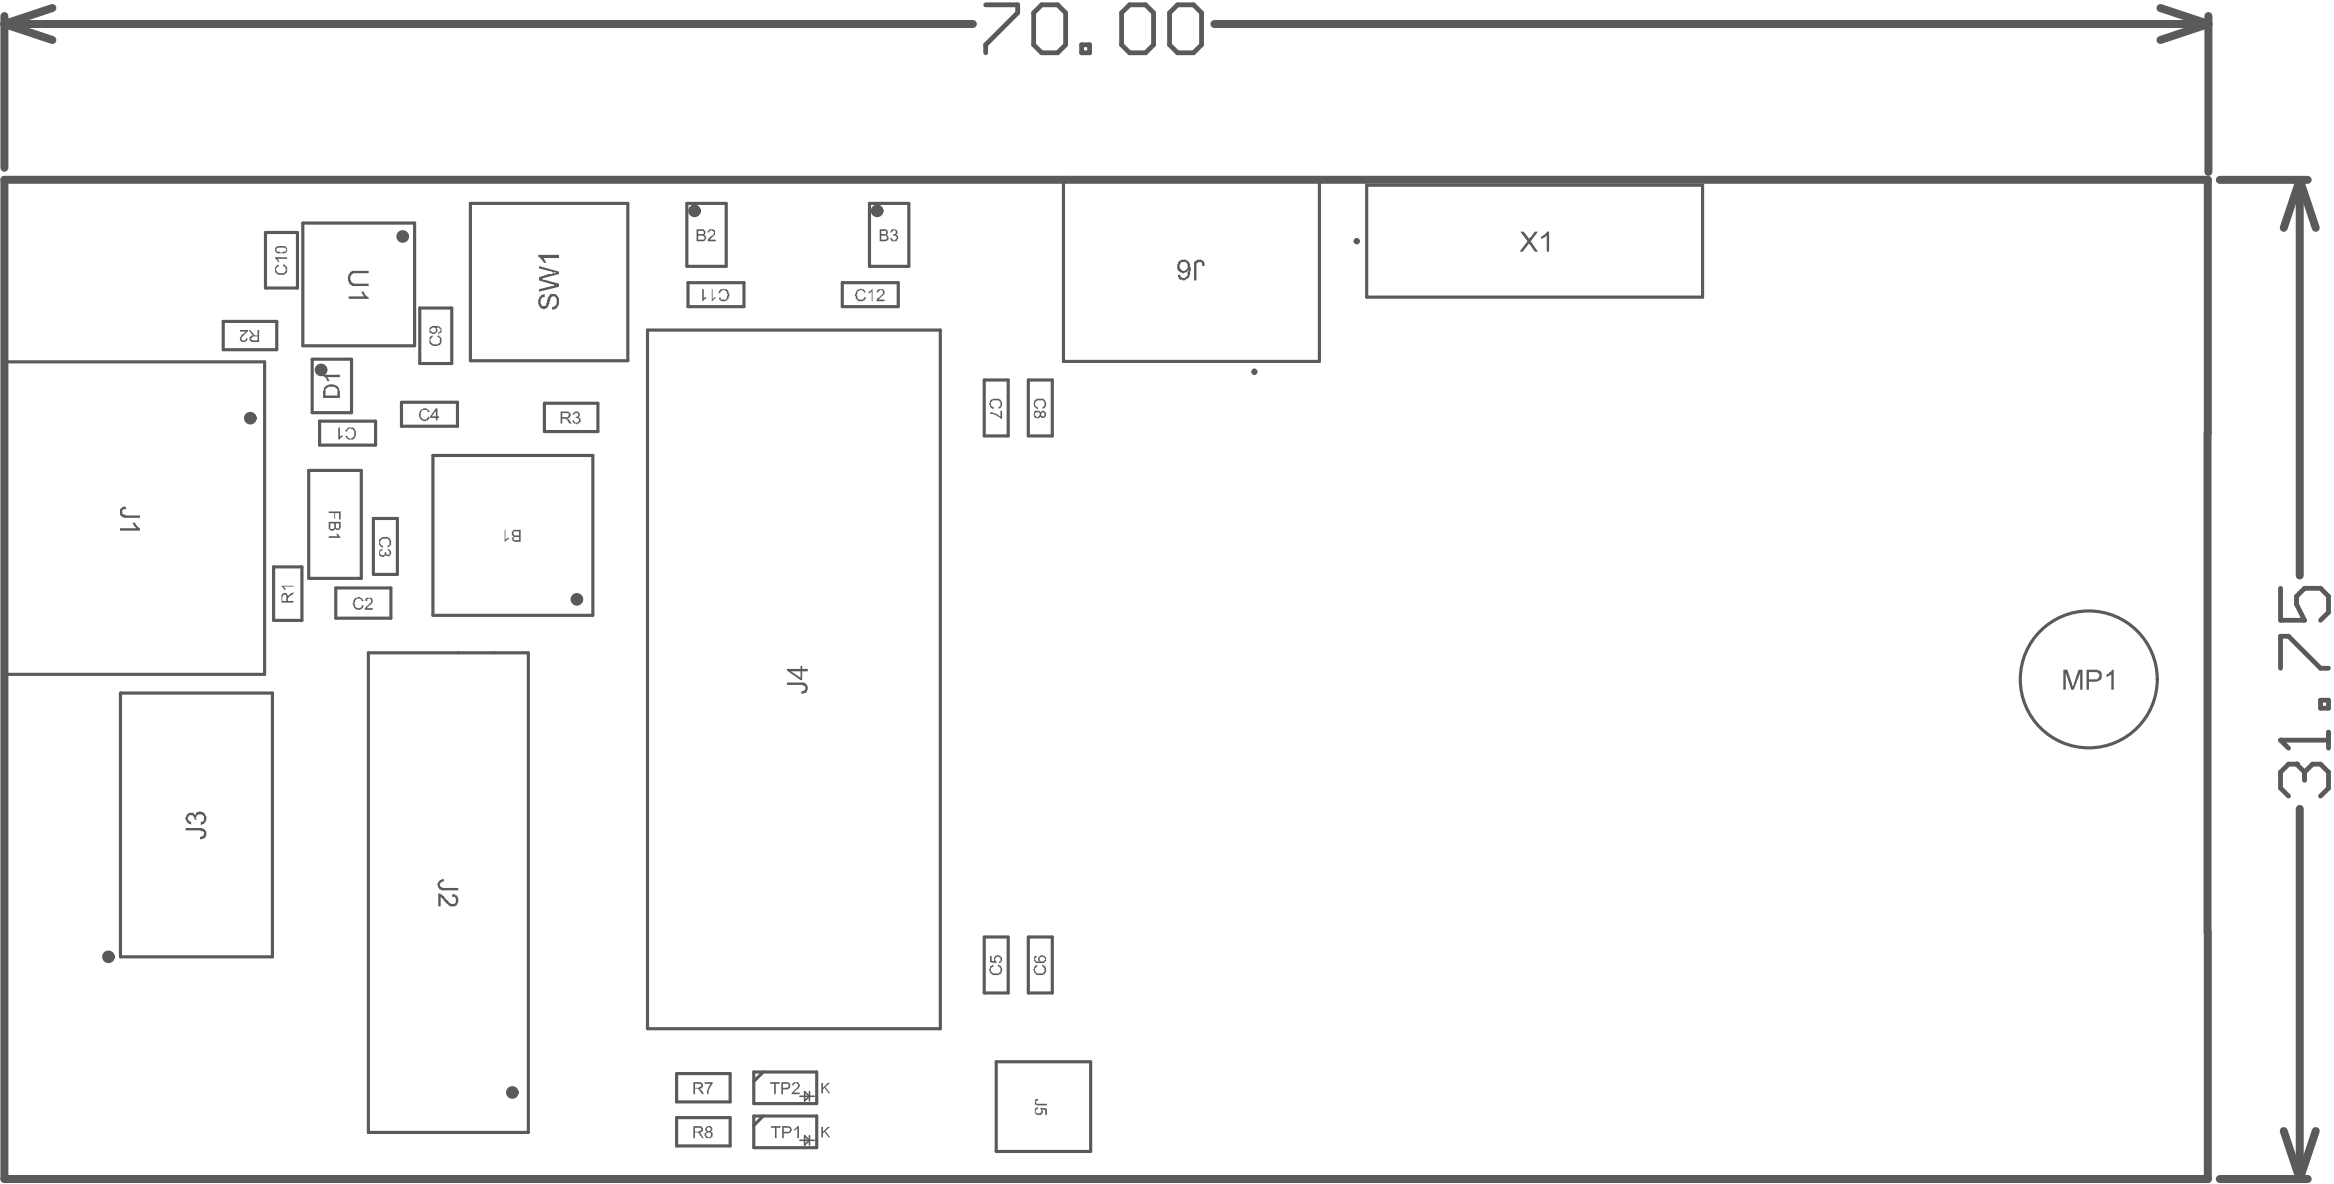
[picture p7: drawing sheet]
<svg xmlns="http://www.w3.org/2000/svg" width="247mm" height="125mm" viewBox="0 0 247 125" stroke-linecap="round" stroke-linejoin="round" font-family="sans-serif">
<g fill="none" stroke="#5a5a5a" stroke-width=".33">
<path d="M112.5 18.8h27.1v19.4h-27.1zM144.6 19.6h35.5v11.8h-35.5zM.7 38.3h27.3v33h-27.3zM23.6 34h5.7v3h-5.7zM28.1 24.6h3.4v5.9h-3.4zM32 23.6h11.9v13h-11.9zM33 38h4.2v5.7h-4.2zM44.4 32.6h3.4v5.9h-3.4zM49.8 21.5h16.6v16.7h-16.6zM68.5 34.9h31v73.9h-31zM72.7 21.5h4.1v6.7h-4.1zM72.8 29.9h5.9v2.5h-5.9z"/>
<path d="M89.1 29.9h5.9v2.5h-5.9zM92 21.5h4.2v6.7h-4.2zM28.9 60h3v5.6h-3zM32.7 49.8h5.5v11.4h-5.5zM33.8 44.5h5.9v2.6h-5.9zM39.5 54.8h2.5v6h-2.5zM42.5 42.5h5.9v2.6h-5.9zM45.8 48.2h16.9v16.9h-16.9zM57.6 42.7h5.7v2.9h-5.7zM104.1 40.2h2.6v5.9h-2.6zM108.8 40.2h2.5v5.9h-2.5zM12.7 73.3h16.1v27.9h-16.1z"/>
<path d="M35.5 62.2h5.9v3.2h-5.9zM39 69h16.9v50.8h-16.9zM104.1 99.1h2.6v5.9h-2.6zM108.8 99.1h2.5v5.9h-2.5zM71.6 113.6h5.7v3h-5.7zM71.6 118.2h5.7v3h-5.7zM79.8 113.4h6.6v3.3h-6.6zM79.8 118h6.6v3.4h-6.6zM80.8 118l-1 1M80.8 113.4l-1 1M105.4 112.3h10v9.5h-10z"/>
</g>
<path d="M84.6 116h1.6M85.1 115.5l.5 .5-.5 .5zM85.6 115.5v.9M84.6 120.6h1.6M85.1 120.1l.5 .5-.5 .5zM85.6 120.1v1" fill="none" stroke="#5a5a5a" stroke-width=".17"/>
<g fill="#5a5a5a">
<path d="M74.9 24.4h.1a.38 .38 0 0 1 .5-.1l.1 .1a.38 .38 0 0 1-.1 .5l-.4 .5h.6v.1h-.8l.1-.3 .3-.3a.29 .29 0 0 0 .2-.4 .29 .29 0 0 0-.4-.1v.2h-.2z"/>
<path d="M76.1 30.8l.1-.2h.3l.1-.1v.1h.1a.32 .32 0 0 1 .4 .4l.1 .1v.3h-.1v.2l-.2 .1a.56 .56 0 0 1-.6 .2l-.2-.3 .1-.2v.1a.44 .44 0 0 0 .6 .2l.1-.3a.51 .51 0 0 0 0-.5 .51 .51 0 0 0-.5-.2l-.2 .3h-.2z"/>
<path d="M75.3 30.6h.1v1l.2-.2h.1v.1l-.3 .4h-.1z"/>
<path d="M74.3 30.6h.2v1l.2-.2v.2h-.2l-.1 .3h-.1z"/>
<path d="M160.9 24.5h.3l.6 .8 .6-.8h.3l-.7 1 .7 1.1h-.3l-.6-.8h-.1l-.6 .8h-.3l.8-1.1z"/>
<path d="M163.1 25l.2-.1 .3-.4h.3v2.1h-.3v-1.7l-.5 .4z"/>
<path d="M126.3 27.7l.1-.1a.65 .65 0 0 1 1 .2l.1 .3h-.2l-.1-.2a.32 .32 0 0 0-.4-.2 .32 .32 0 0 0-.2 .4v1.6h-.3z"/>
<path d="M81.5 114.5h1v.1h-.4v1.1h-.2v-1.1h-.4z"/>
<path d="M83.9 114.6a.39 .39 0 0 1 .6 .1 .39 .39 0 0 1-.2 .5l-.3 .4h.6v.1h-.8v-.1l.4-.5a.38 .38 0 0 0 .2-.5h-.3l-.2 .2h-.1z"/>
<path d="M81.6 119.1h1v.2h-.4v1.1h-.2v-1.1h-.4z"/>
<path d="M84 119.5l.4-.4h.1v1.3h-.1v-1l-.2 .1h-.2v.1z"/>
<path d="M109.5 116.3l.1-.1h.2v.2h-.1a.22 .22 0 0 0 0 .3 .22 .22 0 0 0 .2 .1h.9v.1h-1.1v-.1h-.2z"/>
<path d="M109.5 117.3l.3-.2-.1 .2a.23 .23 0 0 0-.1 .3 .23 .23 0 0 0 .3 .2h.1a.24 .24 0 0 0 .2-.2 .24 .24 0 0 0-.1-.3v-.1l.7 .1v.6h-.2v-.5l-.3-.1a.41 .41 0 0 1-.3 .7 .41 .41 0 0 1-.5-.4z"/>
<path d="M104.8 42.3l.3-.1a.67 .67 0 0 1 .9 .5l-.1 .4-.2 .1v.1l-.1-.2a.42 .42 0 0 0 .2-.6 .42 .42 0 0 0-.5-.2h-.1a.32 .32 0 0 0-.4 .5l.1 .2 .3 .1-.1 .2-.4-.4z"/>
<path d="M104.8 43.6l.5 .1v.1h.2v.1l.4 .1v-.6h.1v.9h-.1a1.45 1.45 0 0 0-1.1-.5z"/>
<path d="M109.4 42.4l.1-.1a.97 .97 0 0 1 .8-.1l.1 .1a.55 .55 0 0 1 0 .9l-.1 .1v-.2a.42 .42 0 0 0 .2-.6 .42 .42 0 0 0-.6-.2h-.1a.45 .45 0 0 0-.3 .6h.1v.1l.2 .1v.2l-.4-.3v-.2h-.1l.1-.1z"/>
<path d="M46.4 93.2l.1-.1h.2v-.1h.3v.2a.33 .33 0 0 0-.4 .2 .33 .33 0 0 0 .1 .4l.1 .1h1.7v.3h-1.5a.68 .68 0 0 1-.6-.4l-.1-.1z"/>
<path d="M46.4 94.5a.98 .98 0 0 1 .7 .6l.4 .3a.4 .4 0 0 0 .4 .2 .4 .4 0 0 0 .4-.4 .4 .4 0 0 0-.5-.3l.1-.4 .1 .1a.64 .64 0 0 1 .4 1 .74 .74 0 0 1-.8 .3l-1-1v1h-.2z"/>
<path d="M83.3 72.2h1.4a.6 .6 0 0 1 .7 .2v.1a.52 .52 0 0 1-.2 .8l-.4 .1v-.3a.34 .34 0 0 0 .4-.4l-.2-.3h-1.7z"/>
<path d="M19.6 87.6h1.8v.1a.43 .43 0 0 1 .4 .5v.2h-.1v.3l-.5 .1v-.3a.34 .34 0 0 0 .4-.4l-.1-.2h-.3v-.1h-1.6z"/>
<path d="M19.7 86.2l.1-.1a.63 .63 0 0 1 .7-.1l.1 .2 .1-.2 .2-.1a.61 .61 0 0 1 .8 .4h.1v.5h-.1a.3 .3 0 0 1-.3 .4h-.2v-.2l.2-.1a.44 .44 0 0 0 .2-.6h-.1a.36 .36 0 0 0-.6-.1l-.2 .2v.3h.1h-.2a.35 .35 0 0 0-.5-.5l-.1 .2a.24 .24 0 0 0-.1 .2 .24 .24 0 0 0 .2 .2v.1h.1v.3h-.1a.42 .42 0 0 1-.4-.5h-.1z"/>
<path d="M218.3 70.8h.4l.6 1.9 .6-1.9h.4v2.2h-.2v-1.8l-.7 1.8h-.2l-.6-1.8v1.8h-.3z"/>
<path d="M222.9 71.3h.2l.4-.5h.1v2.2h-.2v-1.7l-.4 .3h-.1z"/>
<path d="M37.1 28.7h.1v-.1h1.8v.3h-1.3a.56 .56 0 0 0-.6 .6 .56 .56 0 0 0 .6 .5h1.3v.3h-1.3a.56 .56 0 0 1-.6-.2l-.1-.1a.94 .94 0 0 1 .1-1.2z"/>
<path d="M36.9 31.4h1.6l-.2-.4h-.1v-.2h.3v.2h.1l.1 .3 .3 .1v.2h-2.1z"/>
<path d="M45.5 35.6l.3-.1v.2a.35 .35 0 0 0-.3 .3 .35 .35 0 0 0 .3 .3l.1 .1a.47 .47 0 0 0 .6-.3v-.3l-.2-.1v-.2a.46 .46 0 0 1 .4 .6 .32 .32 0 0 1-.3 .4l-.1 .1h-.5v-.1a.32 .32 0 0 1-.4-.4z"/>
<path d="M29.1 28.2l.3-.2 .1 .1-.2 .1v.2h-.1a.57 .57 0 0 0 .3 .5 .57 .57 0 0 0 .6-.1l.2-.3h-.1v-.3l-.2-.1v-.1a.63 .63 0 0 1 .2 1 .79 .79 0 0 1-1.1-.3z"/>
<path d="M29.1 27.2h1.3v.2h-1l.1 .1v.2h-.1l-.3-.3z"/>
<path d="M60.7 43.6h.1a.36 .36 0 0 1 .5 0 .36 .36 0 0 1 0 .5h-.1l.1 .1a.31 .31 0 0 1 .1 .4 .31 .31 0 0 1-.3 .2l-.2 .1v-.1h-.1l-.2-.2v-.1h.2a.25 .25 0 0 0 .2 .2 .25 .25 0 0 0 .2-.2 .25 .25 0 0 0-.2-.3l-.1-.1 .2-.1a.21 .21 0 0 0 0-.3 .21 .21 0 0 0-.3 .2h-.2z"/>
<path d="M57 31.4l.3-.2 .3-.1v.3h-.2l-.2 .4a.43 .43 0 0 0 .3 .6h.2l.1-.1v-.3h.1a.55 .55 0 0 1 .1-.6l.1-.1a.44 .44 0 0 1 .6-.2 .92 .92 0 0 1 .1 1.5v.1h-.2l-.1 .1-.1-.3h.1a.46 .46 0 0 0 .4-.6 .37 .37 0 0 0-.3-.5 .37 .37 0 0 0-.4 .5h-.1v.1a.66 .66 0 0 1-.9 .6l-.2-.2v-.2h-.1z"/>
<path d="M57 28.1l2.1 .6v.3l-1.8 .5 1.8 .5v.3l-2.1 .5v-.2l1.8-.4-1.8-.5v-.4l1-.3 .8-.1v-.1h-.3l-1.5-.4z"/>
<path d="M56.9 27h2.2v.3h-1.6l.2 .2v.2h.1v.1h-.3v-.3l-.6-.4z"/>
<path d="M12.7 53.8l.3-.2h.3l.1 .2h-.2a.28 .28 0 0 0-.3 .2 .28 .28 0 0 0 .1 .4h.3v.1h1.5v.3h-1.4a.67 .67 0 0 1-.7-1z"/>
<path d="M12.7 55.9h1.7l-.3-.4h-.1v-.2h.3l.1 .2 .4 .4v.2h-2.1z"/>
<path d="M40.1 57.1l.2-.1a.63 .63 0 0 1 .7-.2l.1 .1a.61 .61 0 0 1 .1 .9l-.2 .1v-.2l.2-.1v-.2h.1l-.1-.1a.32 .32 0 0 0-.4-.3h-.2a.43 .43 0 0 0-.4 .5h.1v.1l.2 .1v.2a.46 .46 0 0 1-.4-.6z"/>
<path d="M40.1 58.2l.2-.1h.1v.1a.22 .22 0 0 0-.2 .3 .22 .22 0 0 0 .2 .2h.3v-.3h.2l.1 .3a.22 .22 0 0 0 .2-.2 .22 .22 0 0 0-.2-.3v-.1a.38 .38 0 0 1 .4 .5 .38 .38 0 0 1-.6 .1h-.1a.24 .24 0 0 1-.2 .2 .24 .24 0 0 1-.2-.1 .44 .44 0 0 1-.2-.6z"/>
<path d="M36.6 45.5l.1-.1a.44 .44 0 0 1 .6-.2l.4 .4v.6h-.1a.32 .32 0 0 1-.5 .3h-.1a.44 .44 0 0 1-.4-.3l.1-.1a.34 .34 0 0 0 .5 .2l.1-.1a.44 .44 0 0 0 .2-.6l-.4-.3a.44 .44 0 0 0-.4 .3h-.1z"/>
<path d="M35.8 45.2h.2v1l.1-.1h.2l-.3 .4h-.2z"/>
<path d="M34.8 54.1h1.2v.8h-.1v-.6h-.4v.6h-.1v-.6h-.6z"/>
<path d="M34.8 56.7h1l-.3-.2h.3l.2 .4h-1.2z"/>
<path d="M25.4 34.9h.8v.2l-.5 .5a.22 .22 0 0 0-.2 .2 .22 .22 0 0 0 .2 .2l.1 .1v-.1h.2l.1-.2h.1l-.1 .1a.4 .4 0 0 1-.5 .3 .4 .4 0 0 1-.2-.5h.1l.1-.4h.2l.2-.1v-.1h-.6z"/>
<path d="M37.5 63.3l.3-.1v-.1h.3l.4 .5h-.3a.28 .28 0 0 0-.1-.3 .28 .28 0 0 0-.4 .1l-.1 .1v.2h-.1v.2h.1a.34 .34 0 0 0 .4 .4h.2l.1-.3 .2 .1a.56 .56 0 0 1-.6 .4 .56 .56 0 0 1-.5-.5l-.1-.3h.1z"/>
<path d="M38.7 63.3l.1-.1a.41 .41 0 0 1 .5 .1 .41 .41 0 0 1 .1 .4l-.6 .5v.1h.6v.2h-.8v-.2l.5-.5a.27 .27 0 0 0 .2-.3 .27 .27 0 0 0-.4-.2l-.1 .3h-.1z"/>
<path d="M29.8 62h1.3h-1.1l.2 .2v.2h-.2z"/>
<path d="M44.4 43.4l.2-.1h.2v-.1h.3l.3 .2-.1 .2a.34 .34 0 0 0-.5-.2h-.2l-.1 .3a.46 .46 0 0 0 .3 .6 .24 .24 0 0 0 .2 .1 .24 .24 0 0 0 .2-.2h.1v-.2l.1 .1a.3 .3 0 0 1-.3 .4h-.3a.3 .3 0 0 1-.4-.4h-.1v-.5h.1z"/>
<path d="M34.2 39.6h1.8v.3h-1.4l.2 .2v.1h.1v.1h-.3v-.2h-.1l-.1-.2-.2-.1z"/>
<path d="M53.4 56h.1v1.1l.1-.2h.2v-.1v.3h-.2l-.1 .2h-.1z"/>
<path d="M109.4 102.3l.3-.3v.3a.34 .34 0 0 0 0 .6l.2 .1a.38 .38 0 0 0 .5-.2h.1a.38 .38 0 0 0-.2-.5v-.3v.1a.35 .35 0 0 1 .4 .5l-.1 .4h-.1a.63 .63 0 0 1-.7 .1h-.1l-.1-.1a.44 .44 0 0 1-.2-.6z"/>
<path d="M104.8 102.2l.3-.2v.3h-.1a.34 .34 0 0 0 0 .6l.3 .1a.38 .38 0 0 0 .5-.2h.1a.38 .38 0 0 0-.2-.5v-.1h-.2l.1-.2 .3 .2 .1 .4a.67 .67 0 0 1-.9 .5l-.4-.4z"/>
<path d="M104.8 101.1h.1v.5l.4 .1h-.1a.55 .55 0 0 1 .1-.6l.1-.1h.3v.1a.32 .32 0 0 1 .3 .4l-.1 .4h-.2v-.2h.2v-.4h-.1a.3 .3 0 0 0-.3-.1 .3 .3 0 0 0-.2 .2v.3h.1v.2l-.6-.1z"/>
<path d="M86.9 119.2h.2v.5l.5-.5h.2l-.5 .4 .5 .7h-.1l-.5-.6-.1 .2v.4h-.2z"/>
<path d="M86.9 114.6h.2v.5l.5-.5h.2l-.5 .4 .5 .7h-.1l-.5-.6-.1 .1v.5h-.2z"/>
<path d="M74.5 114.5h.9v.1l-.4 .7v.4h-.2a1.36 1.36 0 0 1 .4-1.1h-.7z"/>
<path d="M94.3 24.3a.46 .46 0 0 1 .6 .2v.3h-.1a.24 .24 0 0 1 .2 .2 .24 .24 0 0 1-.1 .3v.1a.44 .44 0 0 1-.6 .1l-.1-.3 .2 .1a.17 .17 0 0 0 .2 .1 .17 .17 0 0 0 .2-.1h.1v-.3l-.1-.1h-.3v-.1a.22 .22 0 0 0 .3-.1 .22 .22 0 0 0-.1-.3 .22 .22 0 0 0-.3 0l-.1 .2h-.1z"/>
<path d="M90.5 30.8l.3-.2h.2v-.1l.2 .1a.3 .3 0 0 1 .4 .3h-.2v-.1h-.2v-.1h-.2v.1h-.3v.3l-.1 .1 .1 .1a.39 .39 0 0 0 .3 .4 .39 .39 0 0 0 .5-.3h.1v.2a.62 .62 0 0 1-1 .1l-.1-.4z"/>
<path d="M91.9 30.8l.4-.2v1.3h-.1v-1.1l-.2 .2h-.1z"/>
<path d="M92.8 30.7l.2-.1a.38 .38 0 0 1 .5 .2h.1v.1a.44 .44 0 0 1-.4 .5l-.2 .3h.6v.2h-.9a.44 .44 0 0 1 .4-.5l.1-.2a.27 .27 0 0 0 .2-.3 .27 .27 0 0 0-.3-.2l-.2 .2h-.2z"/>
<path d="M73.9 24.4v.4h.6v-.3l-.1-.1zM73.9 24.9v.5h.5a.22 .22 0 0 0 .1-.3 .22 .22 0 0 0-.2-.2zM73.7 24.3h.6a.32 .32 0 0 1 .3 .4l-.1 .1v.1a.24 .24 0 0 1 .2 .2 .24 .24 0 0 1-.1 .3l-.1 .1h-.8z"/>
<path d="M124.6 27.7l.1-.1a.73 .73 0 0 1 1.1 .2l.2 .5v.3l-.1 .1a.55 .55 0 0 1-.2 .6v.2l-.6 .2-.4-.2v-.2h-.1v-.2h.3v.1l.2 .1a.24 .24 0 0 0 .2 .1 .24 .24 0 0 0 .2-.2 .38 .38 0 0 0 .2-.5v-.1l-.2 .2a.7 .7 0 0 1-.7-.1 .7 .7 0 0 1-.2-.7zM124.9 27.8v.2h-.1v.3l.1 .1a.39 .39 0 0 0 .4 .2 .39 .39 0 0 0 .4-.4v-.1a.34 .34 0 0 0-.5-.4v-.1v.1h-.2z"/>
<path d="M82.8 114.6v.5h.5a.24 .24 0 0 0 .1-.2 .24 .24 0 0 0-.1-.3zM82.7 114.5h.5a.38 .38 0 0 1 .4 .3 .38 .38 0 0 1-.4 .4h-.4v.5h-.1z"/>
<path d="M82.9 119.3v.4h.4a.22 .22 0 0 0 .3-.2 .22 .22 0 0 0-.3-.2zM82.8 119.1h.7l.3 .3-.1 .4h-.2v.1h-.6v.5h-.1z"/>
<path d="M110.2 43.7v.3h.1a.22 .22 0 0 0 .2-.2 .22 .22 0 0 0-.2-.2zM109.5 43.7v.1a.3 .3 0 0 0 .3 .3v-.1a.22 .22 0 0 0 .2-.2 .22 .22 0 0 0-.2-.2l-.1-.1v.1zM109.4 43.5l.1-.1h.5l.1 .2a.33 .33 0 0 1 .5-.1 .33 .33 0 0 1 0 .5 .28 .28 0 0 1-.3 .2 .28 .28 0 0 1-.2-.2l-.3 .3-.1-.1h-.2l-.1-.1v-.2h-.1l.1-.1z"/>
<path d="M83.7 71l1 .7v-.7zM83.3 70.8h1.4v-.4h.2v.4h.6v.2h-.6v.9h-.2l-1.4-1z"/>
<path d="M221 71.1v.8h.8a.45 .45 0 0 0 .3-.6l-.2-.2zM220.8 70.8h1.1l.1 .1a.35 .35 0 0 1 .4 .5v.2a.42 .42 0 0 1-.5 .4v.1h-.9v.9h-.2z"/>
<path d="M45.5 34.8a.32 .32 0 0 0 .4 .4 .28 .28 0 0 0 .2-.4 .28 .28 0 0 0-.4-.1zM45.5 34.6a1.15 1.15 0 0 1 1.2 .1 .34 .34 0 0 1-.2 .5l-.1 .1v-.1l.2-.2a.32 .32 0 0 0-.4-.3h-.1h.1a.3 .3 0 0 1 .1 .3 .3 .3 0 0 1-.3 .2v.1h-.3l-.1-.1a.36 .36 0 0 1-.1-.5z"/>
<path d="M29.2 26.4l.1 .2h.3v.1l.4-.1a.23 .23 0 0 0 .3-.3 .23 .23 0 0 0-.3-.1h-.6zM29.1 26.2h.1a.63 .63 0 0 1 .7-.2h.1a.32 .32 0 0 1 .4 .5 .32 .32 0 0 1-.4 .3h-.3a.38 .38 0 0 1-.5-.2h-.1z"/>
<path d="M59.5 43.7v.4h.5a.24 .24 0 0 0 .2-.2 .24 .24 0 0 0-.1-.2zM59.3 43.5h.7a.34 .34 0 0 1 .3 .2 .34 .34 0 0 1 0 .3l-.1 .2h-.2l.2 .2 .3 .4h-.3l-.3-.5h-.4v.5h-.2z"/>
<path d="M35.5 55.4v.5a.22 .22 0 0 0 .3 0 .22 .22 0 0 0 .1-.3v-.2zM34.9 55.4v.3a.19 .19 0 0 0 .1 .3 .19 .19 0 0 0 .3-.1h.1v-.5zM34.8 55.2h1.2v.7l-.1 .1h-.2v.1l-.2-.2v.1a.34 .34 0 0 1-.6 0h-.1z"/>
<path d="M26.6 35.8l.1 .2h.5v-.4h-.5zM26.3 34.9h.2l.2 .3a.45 .45 0 0 0 .5 .3v-.6h.2v1.3h-.6a.34 .34 0 0 1-.4-.3 .34 .34 0 0 1 .3-.4z"/>
<path d="M30 63l-.1 .6h.4v-.6l-.1-.1zM29.8 62.9h.1a.31 .31 0 0 1 .3-.2 .31 .31 0 0 1 .3 .4v-.2l.6-.3v.2l-.6 .4v.4h.6v.1h-1.3z"/>
<path d="M46.1 43.4l-.4 .6h.4zM46.1 43.2h.2v.8h.2v.2h-.2v.3h-.2v-.3h-.6v-.2z"/>
<path d="M34.4 41.2v.6h1.3v-.6a.81 .81 0 0 0-1.3 0zM34.3 41l.1-.2a1.2 1.2 0 0 1 1.4 .1l.1 .4h.1v.8h-1.8z"/>
<path d="M54.3 56.9l.1 .2h.5v-.3h-.5zM54.3 56.2v.4h.1h.5v-.4zM54.2 56.2l.1-.2h.8v1.3h-.7v-.1h-.2v-.3l.1-.2-.1-.1z"/>
<path d="M109.4 101.2l.1-.1 .2 .1-.2 .2a.32 .32 0 0 0 .4 .3l.1 .1v-.1a.32 .32 0 0 1-.2-.3 .32 .32 0 0 1 .3-.3l.1-.1h.1v.1a.39 .39 0 0 1 .4 .5 .39 .39 0 0 1-.5 .3h-.1a.51 .51 0 0 1-.7-.6zM110 101.3v.1a.28 .28 0 0 0 .3 .3 .28 .28 0 0 0 .2-.4l-.2-.1z"/>
<path d="M73.5 114.6v.5h.5v-.1a.18 .18 0 0 0 .2-.2 .18 .18 0 0 0-.2-.2zM73.4 114.5h.6a.34 .34 0 0 1 .4 .3 .34 .34 0 0 1-.4 .3l.5 .6h-.2l-.3-.2a.35 .35 0 0 0-.5-.4v.6h-.1z"/>
<path d="M73.5 119.3v.4h.5v-.1a.18 .18 0 0 0 .2-.2 .18 .18 0 0 0-.2-.1zM73.4 119.1h.6a.34 .34 0 0 1 .4 .3 .34 .34 0 0 1-.4 .4l.5 .6h-.2l-.3-.3a.35 .35 0 0 0-.5-.3v.6h-.1z"/>
<path d="M74.8 119.3a.22 .22 0 0 0 0 .3 .22 .22 0 0 0 .3 0 .22 .22 0 0 0 0-.3v-.1zM74.7 119.9v.1a.26 .26 0 0 0 .1 .2 .26 .26 0 0 0 .3 0 .24 .24 0 0 0 .1-.3 .24 .24 0 0 0-.2-.1zM74.6 119.3h.1a.38 .38 0 0 1 .5-.2l.1 .3h.1l-.1 .2-.2 .1h.1a.38 .38 0 0 1 .2 .5h-.1a.44 .44 0 0 1-.6 .2l-.1-.2a.24 .24 0 0 1-.1-.2 .24 .24 0 0 1 .2-.2l.1-.1-.2-.1z"/>
<path d="M93.2 24.4v.4h.3a.19 .19 0 0 0 .3-.1 .19 .19 0 0 0-.1-.3zM93.2 24.9v.5h.5a.23 .23 0 0 0 .1-.4 .23 .23 0 0 0-.3-.1zM93.1 24.3h.4a.37 .37 0 0 1 .4 .1 .37 .37 0 0 1 0 .4h-.1l.1 .2a.24 .24 0 0 1 .1 .3 .24 .24 0 0 1-.2 .1v.1h-.7z"/>
</g>
<g fill="none" stroke="#5a5a5a" stroke-width=".67">
<circle cx="34" cy="39.1" r=".33"/>
<circle cx="42.6" cy="25" r=".33"/>
<circle cx="73.5" cy="22.3" r=".33"/>
<circle cx="92.8" cy="22.3" r=".33"/>
<circle cx="26.5" cy="44.2" r=".33"/>
<circle cx="61" cy="63.4" r=".33"/>
<circle cx="11.5" cy="101.2" r=".33"/>
<circle cx="54.2" cy="115.6" r=".33"/>
</g>
<g fill="none" stroke="#5a5a5a" stroke-width=".33">
<circle cx="132.7" cy="39.3" r=".17"/>
<circle cx="143.5" cy="25.5" r=".17"/>
<circle cx="221" cy="71.9" r="7.2"/>
</g>
<g fill="none" stroke="#5a5a5a" stroke-width=".85">
<path d="M.5 1.7v16M.5 2.5l5 1.7M.5 2.5h102.4M5.5 .8l-5 1.7M128.5 2.5h105.2M228.6 .8l5.1 1.7M233.7 2.5l-5.1 1.7M233.7 1.7v16.5M234.9 19h9.3M243.3 19l1.7 5.1M243.3 19l-1.7 5.1M243.3 19v41.9"/>
<path d="M233.6 45.8v52.8M233.6 45.8v-26.8h-233.1v105.7h233.1v-26.1M243.3 85.6v39.1M241.6 119.6l1.7 5.1M245 119.6l-1.7 5.1M234.9 124.7h9.3"/>
</g>
<path d="M104.3 .5h3.4v.9l-3.4 3.3v.9M109.4 1.4l.8-.9h1.7l.8 .9v3.3l-.8 .9h-1.7l-.8-.9zM114.4 4.7h.9v.9h-.9zM119.5 .5h1.7l.9 .9v3.3l-.9 .9h-1.7l-.8-.9v-3.3zM123.7 1.4l.9-.9h1.7l.8 .9v3.3l-.8 .9h-1.7l-.9-.9zM243 80.8h-.9l-.8 .9v1.7l.8 .8" fill="none" stroke="#5a5a5a" stroke-width=".51"/>
<circle cx="243" cy="80.8" r=".25" fill="#5a5a5a"/>
<path d="M241.3 78.3h5.1M246.4 77.4v1.7M243 80.8l.8 .9M243.8 81.7v.8M243.8 81.7l.9-.9h.8l.9 .9v1.7l-.9 .8" fill="none" stroke="#5a5a5a" stroke-width=".51"/>
<circle cx="241.3" cy="78.3" r=".25" fill="#5a5a5a"/>
<path d="M241.3 78.3l.8 .8M241.3 62.2v3.4h2.5l-.8-1.7v-.8l.8-.9h1.7l.9 .9v1.7l-.9 .8M241.3 70.7v-3.4h.8l3.4 3.4h.9M245.5 74.1h.9v.8h-.9z" fill="none" stroke="#5a5a5a" stroke-width=".51"/>
</svg>
